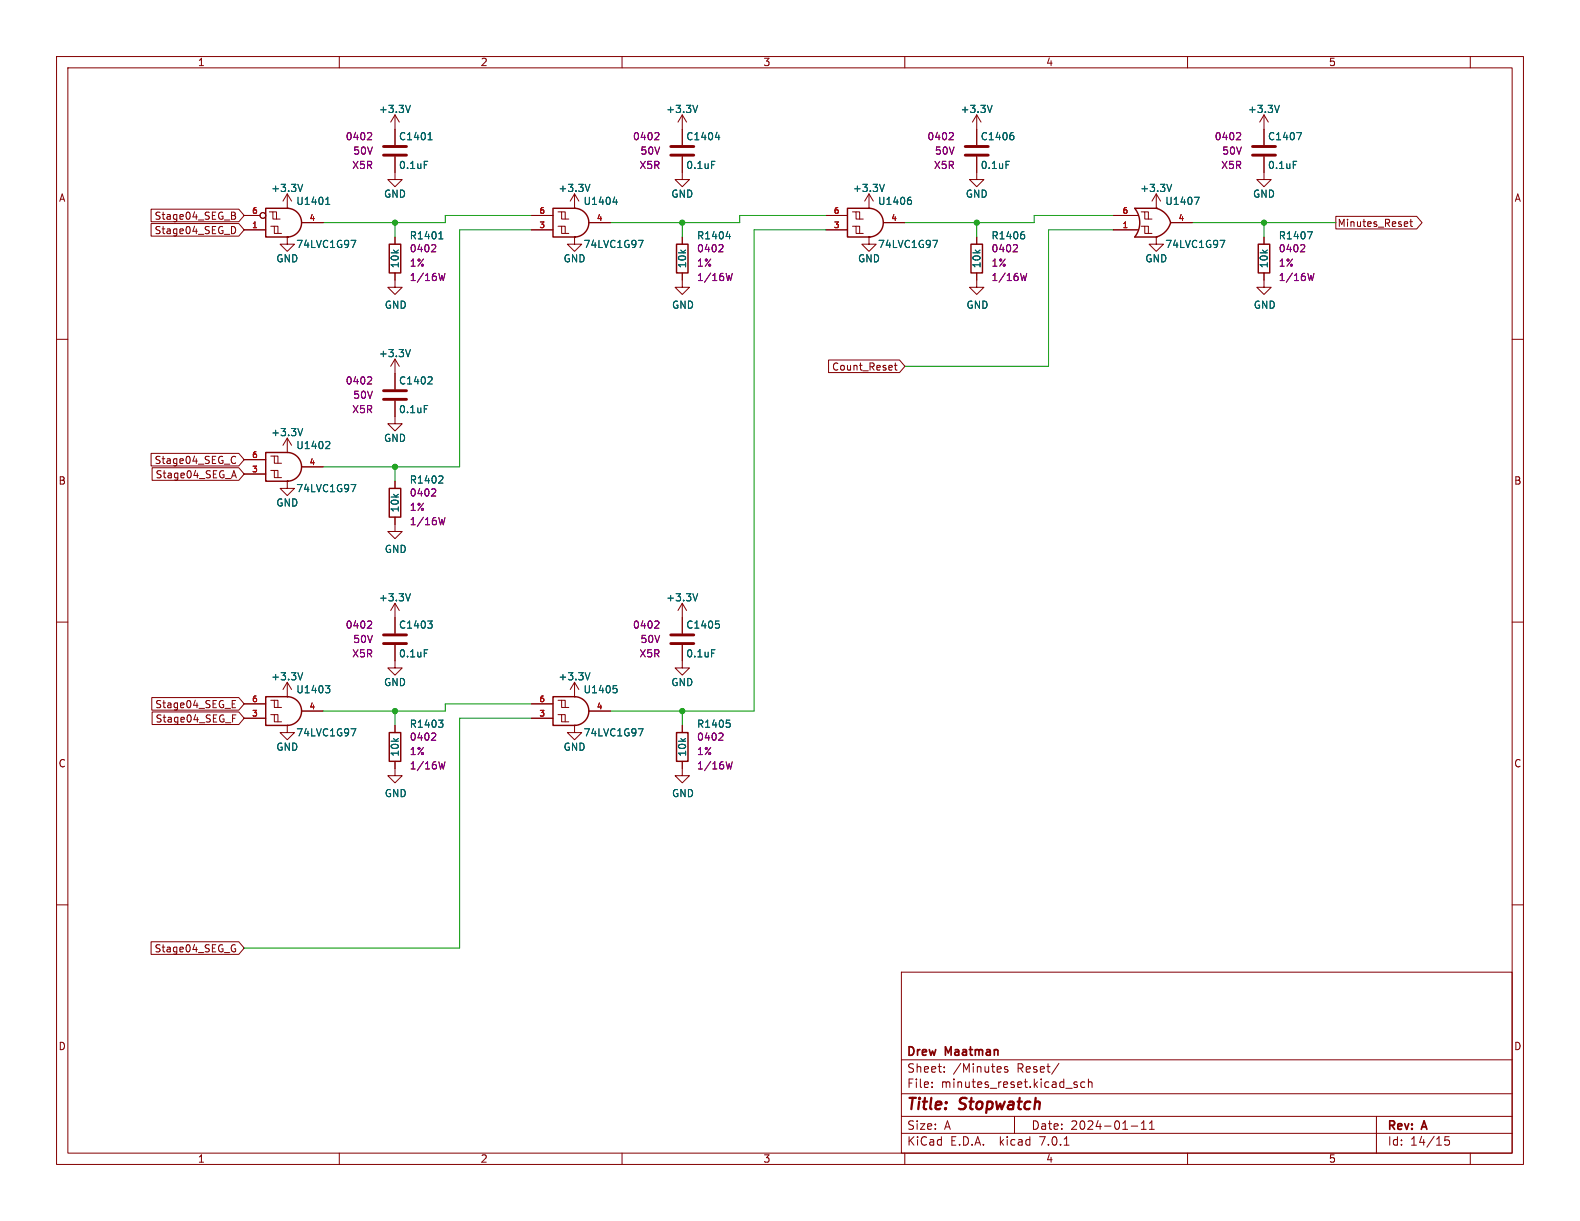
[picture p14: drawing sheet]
<svg xmlns="http://www.w3.org/2000/svg" width="279mm" height="216mm" viewBox="0 0 279 216" stroke-linecap="round" stroke-linejoin="round" font-family="sans-serif">
<defs><g id="words">
<g font-size="2.8" fill="#840000">
<text x="160.4" y="196.7">Title:</text>
<text x="169.8" y="196.7">Stopwatch</text>
</g>
<g font-size="2.1" fill="#840000">
<text x="160.4" y="189.8">Sheet:</text>
<text x="160.4" y="187">Drew</text>
<text x="167.3" y="187">Maatman</text>
<text x="168.6" y="189.8">/Minutes</text>
<text x="179.8" y="189.8">Reset/</text>
<text x="160.4" y="192.5">File:</text>
<text x="166.4" y="192.5">minutes_reset.kicad_sch</text>
<text x="160.4" y="202.7">KiCad</text>
<text x="160.4" y="199.9">Size:</text>
<text x="167" y="199.9">A</text>
<text x="168.1" y="202.7">E.D.A.</text>
<text x="176.8" y="202.7">kicad</text>
<text x="182.4" y="199.9">Date:</text>
<text x="183.9" y="202.7">7.0.1</text>
<text x="189.3" y="199.9">2024-01-11</text>
<text x="245.4" y="200.1">Rev:</text>
<text x="245.4" y="202.7">Id:</text>
<text x="249.4" y="202.7">14/15</text>
<text x="251.6" y="200.1">A</text>
</g>
<g font-size="1.8" fill="#840000">
<text x="35" y="11.8">1</text>
<text x="85" y="11.8">2</text>
<text x="135" y="11.8">3</text>
<text x="185" y="11.8">4</text>
<text x="235" y="11.8">5</text>
<text x="10.4" y="35.8">A</text>
<text x="267.8" y="35.8">A</text>
<text x="27.2" y="39">Stage04_SEG_B</text>
<text x="27.2" y="41.6">Stage04_SEG_D</text>
<text x="236.5" y="40.3">Minutes_Reset</text>
<text x="147" y="65.7">Count_Reset</text>
<text x="27.2" y="82.2">Stage04_SEG_C</text>
<text x="10.3" y="85.8">B</text>
<text x="27.4" y="84.7">Stage04_SEG_A</text>
<text x="267.7" y="85.8">B</text>
<text x="27.3" y="125.4">Stage04_SEG_E</text>
<text x="27.4" y="127.9">Stage04_SEG_F</text>
<text x="10.3" y="135.8">C</text>
<text x="267.7" y="135.8">C</text>
<text x="27.2" y="168.6">Stage04_SEG_G</text>
<text x="10.3" y="185.8">D</text>
<text x="267.7" y="185.8">D</text>
<text x="35" y="205.7">1</text>
<text x="85" y="205.7">2</text>
<text x="135" y="205.7">3</text>
<text x="185" y="205.7">4</text>
<text x="235" y="205.7">5</text>
</g>
<g font-size="1.8" fill="#006464">
<text x="66.9" y="20.1">+3.3V</text>
<text x="117.7" y="20.1">+3.3V</text>
<text x="169.8" y="20.1">+3.3V</text>
<text x="220.6" y="20.1">+3.3V</text>
<text x="70.5" y="25">C1401</text>
<text x="121.3" y="25">C1404</text>
<text x="173.4" y="25">C1406</text>
<text x="224.2" y="25">C1407</text>
<text x="47.9" y="34.1">+3.3V</text>
<text x="67.9" y="35.1">GND</text>
<text x="70.5" y="30">0.1uF</text>
<text x="98.7" y="34.1">+3.3V</text>
<text x="118.7" y="35.1">GND</text>
<text x="121.3" y="30">0.1uF</text>
<text x="150.8" y="34.1">+3.3V</text>
<text x="170.7" y="35.1">GND</text>
<text x="173.4" y="30">0.1uF</text>
<text x="201.6" y="34.1">+3.3V</text>
<text x="221.5" y="35.1">GND</text>
<text x="224.2" y="30">0.1uF</text>
<text x="52.3" y="36.4">U1401</text>
<text x="103.1" y="36.4">U1404</text>
<text x="155.2" y="36.4">U1406</text>
<text x="206" y="36.4">U1407</text>
<text x="48.8" y="46.5">GND</text>
<text x="52.3" y="44">74LVC1G97</text>
<text x="70.7" y="47.5" transform="rotate(-90 70.7 47.5)">10k</text>
<text x="72.4" y="42.5">R1401</text>
<text x="99.6" y="46.5">GND</text>
<text x="103.1" y="44">74LVC1G97</text>
<text x="121.5" y="47.5" transform="rotate(-90 121.5 47.5)">10k</text>
<text x="123.2" y="42.5">R1404</text>
<text x="151.7" y="46.5">GND</text>
<text x="155.2" y="44">74LVC1G97</text>
<text x="173.5" y="47.5" transform="rotate(-90 173.5 47.5)">10k</text>
<text x="175.3" y="42.5">R1406</text>
<text x="202.5" y="46.5">GND</text>
<text x="206" y="44">74LVC1G97</text>
<text x="224.3" y="47.5" transform="rotate(-90 224.3 47.5)">10k</text>
<text x="226.1" y="42.5">R1407</text>
<text x="68" y="54.7">GND</text>
<text x="118.8" y="54.7">GND</text>
<text x="170.8" y="54.7">GND</text>
<text x="221.6" y="54.7">GND</text>
<text x="66.9" y="63.3">+3.3V</text>
<text x="70.5" y="68.1">C1402</text>
<text x="47.9" y="77.3">+3.3V</text>
<text x="70.5" y="73.2">0.1uF</text>
<text x="52.3" y="79.6">U1402</text>
<text x="67.9" y="78.3">GND</text>
<text x="48.8" y="89.7">GND</text>
<text x="52.3" y="87.2">74LVC1G97</text>
<text x="72.4" y="85.7">R1402</text>
<text x="70.7" y="90.7" transform="rotate(-90 70.7 90.7)">10k</text>
<text x="68" y="97.9">GND</text>
<text x="66.9" y="106.5">+3.3V</text>
<text x="117.7" y="106.5">+3.3V</text>
<text x="70.5" y="111.3">C1403</text>
<text x="121.3" y="111.3">C1405</text>
<text x="70.5" y="116.4">0.1uF</text>
<text x="121.3" y="116.4">0.1uF</text>
<text x="47.9" y="120.5">+3.3V</text>
<text x="52.3" y="122.7">U1403</text>
<text x="67.9" y="121.5">GND</text>
<text x="98.7" y="120.5">+3.3V</text>
<text x="103.1" y="122.7">U1405</text>
<text x="118.7" y="121.5">GND</text>
<text x="52.3" y="130.4">74LVC1G97</text>
<text x="72.4" y="128.8">R1403</text>
<text x="103.1" y="130.4">74LVC1G97</text>
<text x="123.2" y="128.8">R1405</text>
<text x="48.8" y="132.9">GND</text>
<text x="70.7" y="133.9" transform="rotate(-90 70.7 133.9)">10k</text>
<text x="99.6" y="132.9">GND</text>
<text x="121.5" y="133.9" transform="rotate(-90 121.5 133.9)">10k</text>
<text x="68" y="141.1">GND</text>
<text x="118.8" y="141.1">GND</text>
</g>
<g font-size="1.8" fill="#840084">
<text x="61.1" y="25">0402</text>
<text x="62.4" y="27.5">50V</text>
<text x="111.9" y="25">0402</text>
<text x="113.2" y="27.5">50V</text>
<text x="163.9" y="25">0402</text>
<text x="165.3" y="27.5">50V</text>
<text x="214.7" y="25">0402</text>
<text x="216.1" y="27.5">50V</text>
<text x="62.2" y="30">X5R</text>
<text x="113" y="30">X5R</text>
<text x="165.1" y="30">X5R</text>
<text x="215.9" y="30">X5R</text>
<text x="72.4" y="44.8">0402</text>
<text x="72.4" y="47.3">1%</text>
<text x="123.2" y="44.8">0402</text>
<text x="123.2" y="47.3">1%</text>
<text x="175.3" y="44.8">0402</text>
<text x="175.3" y="47.3">1%</text>
<text x="226.1" y="44.8">0402</text>
<text x="226.1" y="47.3">1%</text>
<text x="72.4" y="49.8">1/16W</text>
<text x="123.2" y="49.8">1/16W</text>
<text x="175.3" y="49.8">1/16W</text>
<text x="226.1" y="49.8">1/16W</text>
<text x="61.1" y="68.1">0402</text>
<text x="62.4" y="70.7">50V</text>
<text x="62.2" y="73.2">X5R</text>
<text x="72.4" y="87.9">0402</text>
<text x="72.4" y="90.5">1%</text>
<text x="72.4" y="93">1/16W</text>
<text x="61.1" y="111.3">0402</text>
<text x="62.4" y="113.9">50V</text>
<text x="111.9" y="111.3">0402</text>
<text x="113.2" y="113.9">50V</text>
<text x="62.2" y="116.4">X5R</text>
<text x="113" y="116.4">X5R</text>
<text x="72.4" y="131.1">0402</text>
<text x="123.2" y="131.1">0402</text>
<text x="72.4" y="133.7">1%</text>
<text x="72.4" y="136.2">1/16W</text>
<text x="123.2" y="133.7">1%</text>
<text x="123.2" y="136.2">1/16W</text>
</g>
<g font-size="1.4" fill="#a90000">
<text x="44.5" y="40.4">1</text>
<text x="44.5" y="37.8">6</text>
<text x="54.7" y="39.1">4</text>
<text x="95.3" y="40.4">3</text>
<text x="95.3" y="37.8">6</text>
<text x="105.5" y="39.1">4</text>
<text x="147.4" y="40.4">3</text>
<text x="147.4" y="37.8">6</text>
<text x="157.5" y="39.1">4</text>
<text x="198.4" y="40.4">1</text>
<text x="198.4" y="37.8">6</text>
<text x="208.3" y="39.1">4</text>
<text x="44.5" y="83.6">3</text>
<text x="44.5" y="81">6</text>
<text x="54.7" y="82.3">4</text>
<text x="44.5" y="124.2">6</text>
<text x="54.7" y="125.5">4</text>
<text x="95.3" y="124.2">6</text>
<text x="105.5" y="125.5">4</text>
<text x="44.5" y="126.7">3</text>
<text x="95.3" y="126.7">3</text>
</g>
</g></defs>
<g fill="none" stroke="#840000" stroke-width=".18">
<path d="M10 10h259.4v195.9h-259.4zM12 12h255.4v191.9h-255.4zM60 10v2M110 10v2M160 10v2M210 10v2M260 10v2M26.7 37h15.5l1 1.1-1 1.1h-15.5zM26.7 39.5h15.5l1 1.1-1 1.2h-15.5zM40.9 38.1h.5M40.9 37.5l.6 .1 .1 .3-.2 .2M41.4 38.1l.3 .3-.1 .3-.7 .1"/>
<path d="M43.2 38.1h2.8M47.6 37.5h.7v1.2h1.2M48.3 37.5h.6v1.2M50.8 36.8h.1M50.8 34.3v2.5M50.8 34.3l-.8 1.3M50.8 34.3l.8 1.3M53.3 39.4h3.8M69.8 27.7v4.1h1.3l-1.3 1.2-1.2-1.2h1.2M69.8 20.3v5.4M69.8 20.3l-.7 1.3M69.8 20.3l.8 1.3"/>
<path d="M94 38.1h3.8M98.7 37.5h.6v1.2h1.3M99.3 37.5h.6v1.2M101.6 36.8h.1M101.6 34.3l-.8 1.3M101.6 34.3v2.5M101.6 34.3l.8 1.3M104.1 39.4h3.8M120.6 27.7v4.1h1.3l-1.3 1.2-1.2-1.2h1.2M120.6 20.3v5.4M120.6 20.3l-.7 1.3M120.6 20.3l.8 1.3"/>
<path d="M146 38.1h3.9M150.7 37.5h.7v1.2h1.3M151.4 37.5h.6v1.2M153.7 36.8h.1M153.7 34.3l-.8 1.3M153.7 34.3v2.5M153.7 34.3l.7 1.3M156.2 39.4h3.8M172.7 27.7v4.1h1.3l-1.3 1.2-1.3-1.2h1.3M172.7 20.3v5.4M172.7 20.3l-.7 1.3M172.7 20.3l.8 1.3"/>
<path d="M196.8 38.1h4.4M201.8 37.5h.6v1.2h1.3M202.4 37.5h.7v1.2M204.5 36.8h.1M204.5 34.3l-.8 1.3M204.5 34.3v2.5M204.5 34.3l.7 1.3M207 39.4h3.8M223.5 27.7v4.1h1.3l-1.3 1.2-1.3-1.2h1.3M223.5 20.3v5.4M223.5 20.3l-.7 1.3M223.5 20.3l.8 1.3"/>
<path d="M236.2 38.3h14.3l1 1.1-1 1.1h-14.3zM248.9 39.3v.2l-.6 .1M249.3 39.2h.5M249.5 38.8v1.1l.3 .1M10 60h2M41.2 40a.68 .68 0 0 1 .5 .7 .68 .68 0 0 1-.5 .6M43.2 40.6h3.8M47.9 40h.6v1.3h1.3M48.5 40h.6v1.3M50.8 41.9v1.3h1.3l-1.3 1.3-1.3-1.3h1.3M50.8 41.9h.1M69.8 48.3v2.5h1.3l-1.3 1.3-1.2-1.3h1.2"/>
<path d="M69.8 41.9v1.3M94 40.6h3.8M98.7 40h.6v1.3h1.3M99.3 40h.6v1.3M101.6 41.9v1.3h1.3l-1.3 1.3-1.3-1.3h1.3M101.6 41.9h.1M120.6 48.3v2.5h1.3l-1.3 1.3-1.2-1.3h1.2M120.6 41.9v1.3M146 40.6h3.9M150.7 40h.7v1.3h1.3M151.4 40h.6v1.3M153.7 41.9v1.3h1.2l-1.2 1.3-1.3-1.3h1.3"/>
<path d="M153.7 41.9h.1M172.7 48.3v2.5h1.3l-1.3 1.3-1.3-1.3h1.3M172.7 41.9v1.3M196.8 40.6h4.4M201.8 40h.6v1.3h1.3M202.4 40h.7v1.3M204.5 41.9h.1M204.5 41.9v1.3h1.2l-1.2 1.3-1.3-1.3h1.3M223.5 48.3v2.5h1.3l-1.3 1.3-1.3-1.3h1.3M223.5 41.9v1.3M267.4 60h2M50.8 77.5v2.5"/>
<path d="M50.8 77.5l-.8 1.2M50.8 77.5l.8 1.2M69.8 70.9v4h1.3l-1.3 1.3-1.2-1.3h1.2M69.8 63.5v5.3M69.8 63.5l-.7 1.3M69.8 63.5l.8 1.3M146.5 63.7h12.6l.9 1.1-.9 1.1h-12.6zM158.1 64.6h.5M158.3 64.2v1.1l.3 .1M26.7 80.2h15.5l1 1.1-1 1.1h-15.5zM26.9 82.7h15.3l1 1.1-1 1.1h-15.3zM41.1 84.1h.6"/>
<path d="M41.3 80.7l.4 .1M41.4 83.2l.4 1.3M41.7 81.8l-.4 .2M43.2 83.8h3.8M43.2 81.3h3.8M47.9 83.2h.6v1.3h1.3M47.9 80.6h.6v1.3h1.3M48.5 83.2h.6v1.3M48.5 80.6h.6v1.3M50.8 85.1v1.3h1.3l-1.3 1.2-1.3-1.2h1.3M50.8 85.1h.1M50.8 80h.1"/>
<path d="M53.3 82.6h3.8M69.8 91.4v2.6h1.3l-1.3 1.3-1.2-1.3h1.2M69.8 85.1v1.3M10 110h2M69.8 114v4.1h1.3l-1.3 1.3-1.2-1.3h1.2M69.8 106.7v5.3M69.8 106.7l-.7 1.3M69.8 106.7l.8 1.3M120.6 114v4.1h1.3l-1.3 1.3-1.2-1.3h1.2M120.6 106.7v5.3M120.6 106.7l-.7 1.3M120.6 106.7l.8 1.3"/>
<path d="M267.4 110h2M26.8 123.3h15.4l1 1.2-1 1.1h-15.4zM26.9 125.9h15.3l1 1.1-1 1.1h-15.3zM41.1 124.5h.4M41.1 125.1h.6M41.1 123.9h.6M41.1 127h.4M41.1 126.4h.6M43.2 127h3.8M43.2 124.5h3.8M47.9 126.4h.6v1.2h1.3M47.9 123.8h.6v1.3h1.3"/>
<path d="M48.5 126.4h.6v1.2M48.5 123.8h.6v1.3M50.8 128.3v1.2h1.3l-1.3 1.3-1.3-1.3h1.3M50.8 128.3h.1M50.8 123.2h.1M50.8 120.7l-.8 1.2M50.8 120.7v2.5M50.8 120.7l.8 1.2M53.3 125.7h3.8M69.8 134.6v2.6h1.3l-1.3 1.2-1.2-1.2h1.2M69.8 128.3v1.2M94 127h3.8"/>
<path d="M94 124.5h3.8M98.7 126.4h.6v1.2h1.3M98.7 123.8h.6v1.3h1.3M99.3 126.4h.6v1.2M99.3 123.8h.6v1.3M101.6 128.3h.1M101.6 123.2h.1M101.6 128.3v1.2h1.3l-1.3 1.3-1.3-1.3h1.3M101.6 120.7v2.5M101.6 120.7l-.8 1.2M101.6 120.7l.8 1.2M104.1 125.7h3.8"/>
<path d="M120.6 134.6v2.6h1.3l-1.3 1.2-1.2-1.2h1.2M120.6 128.3v1.2M10 160h2M267.4 160h2M26.7 166.5h15.5l1 1.1-1 1.2h-15.5zM41.3 167l.3 .1M41.4 167.8h.3v.4l-.4 .1M159.4 171.9h108v32h-108zM159.4 197.4h108M159.4 193.4h108M159.4 187.4h108M164.8 192.2v.1"/>
<path d="M164.8 191.4v.1M167 189.5v.1M167 188.7v.1M178.2 188.7l-.4-.1-.2 .2 .1 .2 .5 .2v.3h-.6M179.4 197.4v3M187.3 188l-1.3 2M190 191.7l.5 .2v.2l-.2 .2-.4-.1M190 191.4h.5M191.8 191.4l-.4-.1-.3 .3v.4l.2 .2h.5M192.5 191.4l.2-.1 .3 .1 .1 .9M192.5 190.8v1.5M200 199.1h1.2"/>
<path d="M201.8 199.7h.9M201.8 198.6l.5-.4v1.5M203.3 199.7h.8M203.3 198.6l.4-.4v1.5M243.4 197.4v6.5M60 203.9v2M110 203.9v2M159.4 200.4h108M160 203.9v2M188.2 202.5h.8M210 203.9v2M256.3 201h-.8v.7l.2-.1h.5l.1 .3v.5l-.3 .1-.5-.1"/>
<path d="M260 203.9v2"/>
<circle cx="46.5" cy="38.1" r=".51"/>
</g>
<g fill="none" stroke="#840000" stroke-width=".51">
<path d="M67.8 27.4h4.1M67.8 25.9h4.1M118.6 27.4h4.1M118.6 25.9h4.1M170.7 27.4h4.1M170.7 25.9h4.1M221.5 27.4h4.1M221.5 25.9h4.1M67.8 70.6h4.1M67.8 69.1h4.1M67.8 113.8h4.1M67.8 112.3h4.1"/>
<path d="M118.6 113.8h4.1M118.6 112.3h4.1"/>
</g>
<g fill="none" stroke="#006464" stroke-width=".18">
<path d="M72.6 18.6l-.5 1.3M123.4 18.6l-.5 1.3M175.4 18.6l-.4 1.3M226.2 18.6l-.4 1.3M53.5 32.6l-.4 1.3M57.6 36.1h.7M57.7 35.2l.3-.3v1.2M75 28.5h.6M75.7 24.7h.7M75.9 23.6l.2-.2v1.3M104.3 32.6l-.4 1.3M108.4 35.7h.8"/>
<path d="M109 35.3v.8M125.8 28.5h.6M126.5 24.3h.8M127.1 23.9v.8M156.4 32.6l-.4 1.3M160.8 34.9h.3M161 35.4l.2 .2v.3l-.2 .2M177.9 28.5h.6M178.9 23.4h.3M179.1 23.9l.2 .3v.3l-.2 .2M207.2 32.6l-.4 1.3M211.2 34.9h.9l-.6 1.2"/>
<path d="M228.7 28.5h.6M229.3 23.4h.9l-.6 1.3M62.1 42.5h.8l-.5 1.3M77.6 42.2h.7M77.8 41.2l.2-.2v1.2M112.9 42.5h.8l-.5 1.3M128.4 41.8h.8M129 41.4v.8M164.9 42.5h.9l-.6 1.3M180.8 41h.3M181 41.5l.2 .2v.3l-.2 .2M215.7 42.5h.9l-.6 1.3"/>
<path d="M231.2 41h.9l-.6 1.2M53.5 75.8l-.4 1.2M57.8 78.1h.4l.1 .3-.8 .9h.8M72.6 61.8l-.5 1.3M75 71.7h.6M76.2 66.6l.2 .3v.3l-.8 .7h.8M62.1 85.7h.8l-.5 1.2M78.1 84.2l.2 .2v.3l-.8 .7h.8M53.5 119l-.4 1.2M72.6 105l-.5 1.3M75 114.9h.6M75.6 109.8h.8l-.4 .5"/>
<path d="M76.2 110.3l.2 .2v.3l-.2 .3M104.3 119l-.4 1.2M123.4 105l-.5 1.3M125.8 114.9h.6M126.6 109.8h.6M127 110.3l.2 .2v.3l-.2 .3M57.5 121.2h.8l-.4 .5M58.1 121.7l.2 .3v.3l-.2 .2M62.1 128.9h.8l-.5 1.2M77.5 127.3h.8l-.4 .5M78.1 127.8l.2 .3v.3l-.2 .2M108.5 121.2h.6"/>
<path d="M108.9 121.7l.2 .3v.3l-.2 .2M112.9 128.9h.8l-.5 1.2M128.5 127.3h.6M128.9 127.8l.2 .3v.3l-.2 .2"/>
</g>
<g fill="none" stroke="#840084" stroke-width=".18">
<path d="M65.5 23.4l.2 .3v.3l-.8 .7h.8M116.3 23.4l.2 .3v.3l-.8 .7h.8M168.4 23.4l.2 .3-.1 .3-.7 .7h.8M219.2 23.4l.2 .3-.1 .3-.7 .7h.8M76.8 43.3l.3 .2-.1 .3-.7 .7h.8M78.7 48.3l-.3 1.3-.3-.9-.2 .9M127.6 43.3l.3 .2-.1 .3-.7 .7h.8M129.5 48.3l-.3 1.3-.3-.9-.2 .9M179.7 43.3l.2 .2v.3l-.8 .7h.8M181.6 48.3l-.3 1.3-.3-.9-.2 .9M230.5 43.3l.2 .2v.3l-.8 .7h.8M232.4 48.3l-.3 1.3-.3-.9-.2 .9"/>
<path d="M65.5 66.6l.2 .3v.3l-.8 .7h.8M76.8 86.4l.3 .3-.1 .3-.7 .7h.8M78.7 91.5l-.3 1.3-.3-.9-.2 .9M65.5 109.8l.2 .2v.4l-.8 .7h.8M116.3 109.8l.2 .2v.4l-.8 .7h.8M76.8 129.6l.3 .3-.1 .3-.7 .7h.8M78.7 134.7l-.3 1.3-.3-.9-.2 .9M127.6 129.6l.3 .3-.1 .3-.7 .7h.8M129.5 134.7l-.3 1.3-.3-.9-.2 .9"/>
</g>
<g fill="none" stroke="#840000" stroke-width=".25">
<path d="M47 36.8h3.8a2.54 2.54 0 0 1 2.5 2.6 2.54 2.54 0 0 1-2.5 2.5h-3.8zM97.8 36.8h3.8a2.54 2.54 0 0 1 2.5 2.6 2.54 2.54 0 0 1-2.5 2.5h-3.8zM149.9 36.8h3.8a2.54 2.54 0 0 1 2.5 2.6 2.54 2.54 0 0 1-2.5 2.5h-3.8zM200.7 36.8h3.8a3.6 3.6 0 0 1 2.5 2.6 3.7 3.7 0 0 1-2.5 2.5h-3.8a4.1 4.1 0 0 0 0-5.1zM68.8 43.2h2.1v5.1h-2.1zM119.6 43.2h2.1v5.1h-2.1zM171.7 43.2h2v5.1h-2zM222.5 43.2h2v5.1h-2zM47 80h3.8a2.54 2.54 0 0 1 2.5 2.6 2.54 2.54 0 0 1-2.5 2.5h-3.8zM68.8 86.4h2.1v5h-2.1zM47 123.2h3.8a2.54 2.54 0 0 1 2.5 2.5 2.54 2.54 0 0 1-2.5 2.6h-3.8zM68.8 129.5h2.1v5.1h-2.1z"/>
<path d="M97.8 123.2h3.8a2.54 2.54 0 0 1 2.5 2.5 2.54 2.54 0 0 1-2.5 2.6h-3.8zM119.6 129.5h2.1v5.1h-2.1z"/>
</g>
<path d="M200.7 36.8h3.8M200.7 41.9h3.8" fill="none" stroke="#ffffc2" stroke-width=".18"/>
<g fill="none" stroke="#009600" stroke-width=".18">
<path d="M69.8 39.4v2.5M94 38.1h-15.3v1.3h-21.6M120.6 39.4v2.5M146 38.1h-15.2v1.3h-22.9M172.7 39.4v2.5M196.8 38.1h-13.9v1.3h-22.9M210.8 39.4h25.4M223.5 39.4v2.5M94 40.6h-12.7v42h-24.2M146 40.6h-12.7v85.1h-25.4M196.8 40.6h-11.4v24.2h-25.4M69.8 82.6v2.5"/>
<path d="M69.8 125.7v2.6M94 127h-12.7v40.6h-38.1M94 124.5h-15.3v1.2h-21.6M120.6 125.7v2.6"/>
</g>
<g fill="#009600" stroke="#009600" stroke-width=".18">
<circle cx="120.6" cy="39.4" r=".46"/>
<circle cx="172.7" cy="39.4" r=".46"/>
<circle cx="223.5" cy="39.4" r=".46"/>
<circle cx="69.8" cy="82.6" r=".46"/>
<circle cx="69.8" cy="39.4" r=".46"/>
<circle cx="69.8" cy="125.7" r=".46"/>
<circle cx="120.6" cy="125.7" r=".46"/>
</g>
<use href="#words"/>
</svg>
